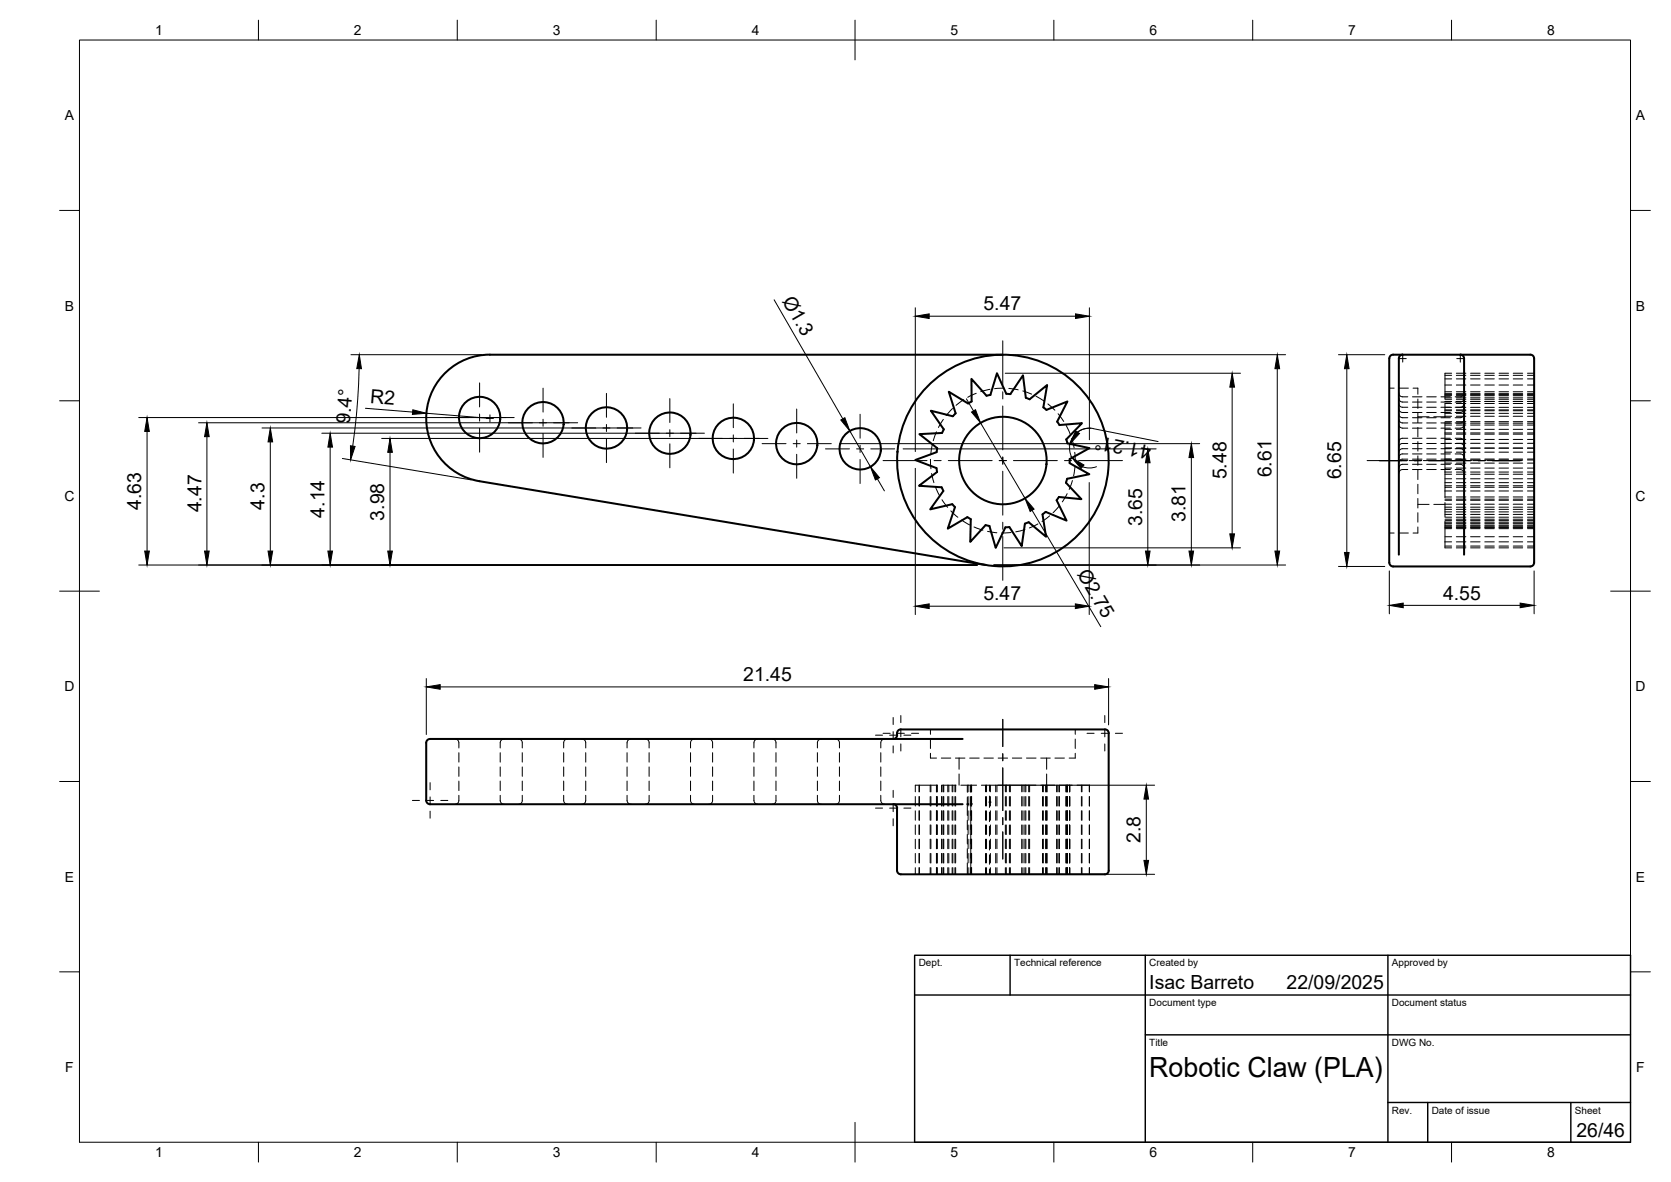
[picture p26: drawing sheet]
<svg xmlns="http://www.w3.org/2000/svg" width="420mm" height="297mm" viewBox="0 0 420 297" stroke-linecap="round" stroke-linejoin="round" font-family="sans-serif">
<defs><g id="words">
<text font-size="7" x="289" y="270.6">Robotic Claw (PLA)</text>
<g font-size="4.9">
<text x="196.6" y="75.6" transform="rotate(60 196.6 75.6)">Ø1.3</text>
<text x="247.3" y="78">5.47</text>
<text x="93" y="101.3" transform="rotate(5 93 101.3)">R2</text>
<text x="88" y="106.6" transform="rotate(-85 88 106.6)">9.4°</text>
<text x="289.6" y="112.1" transform="rotate(-169 289.6 112.1)">41.21°</text>
<text x="319.7" y="120" transform="rotate(-90 319.7 120)">6.61</text>
<text x="308.4" y="120.5" transform="rotate(-90 308.4 120.5)">5.48</text>
<text x="337.2" y="120.5" transform="rotate(-90 337.2 120.5)">6.65</text>
<text x="35.5" y="128.1" transform="rotate(-90 35.5 128.1)">4.63</text>
<text x="50.6" y="128.8" transform="rotate(-90 50.6 128.8)">4.47</text>
<text x="66.5" y="128.1" transform="rotate(-90 66.5 128.1)">4.3</text>
<text x="81.6" y="130.1" transform="rotate(-90 81.6 130.1)">4.14</text>
<text x="96.6" y="130.8" transform="rotate(-90 96.6 130.8)">3.98</text>
<text x="298.1" y="131.2" transform="rotate(-90 298.1 131.2)">3.81</text>
<text x="287.1" y="132.2" transform="rotate(-90 287.1 132.2)">3.65</text>
<text x="270.7" y="144.2" transform="rotate(59 270.7 144.2)">Ø2.75</text>
<text x="247.3" y="150.9">5.47</text>
<text x="362.8" y="150.7">4.55</text>
<text x="186.9" y="171.2">21.45</text>
<text x="286.8" y="211.9" transform="rotate(-90 286.8 211.9)">2.8</text>
<text x="289" y="248.5">Isac Barreto</text>
<text x="323.5" y="248.5">22/09/2025</text>
<text x="396.4" y="285.7">26/46</text>
</g>
<g font-size="3.5">
<text x="39" y="8.8">1</text>
<text x="89" y="8.8">2</text>
<text x="139" y="8.8">3</text>
<text x="189" y="8.8">4</text>
<text x="239" y="8.8">5</text>
<text x="289" y="8.8">6</text>
<text x="339" y="8.8">7</text>
<text x="389" y="8.8">8</text>
<text x="16.3" y="30.2">A</text>
<text x="411.3" y="30.2">A</text>
<text x="16.3" y="78">B</text>
<text x="411.3" y="78">B</text>
<text x="16.2" y="125.9">C</text>
<text x="411.2" y="125.9">C</text>
<text x="16.2" y="173.7">D</text>
<text x="411.2" y="173.7">D</text>
<text x="16.3" y="221.6">E</text>
<text x="411.3" y="221.6">E</text>
<text x="16.4" y="269.4">F</text>
<text x="411.4" y="269.4">F</text>
<text x="39" y="290.8">1</text>
<text x="89" y="290.8">2</text>
<text x="139" y="290.8">3</text>
<text x="189" y="290.8">4</text>
<text x="239" y="290.8">5</text>
<text x="289" y="290.8">6</text>
<text x="339" y="290.8">7</text>
<text x="389" y="290.8">8</text>
</g>
<g font-size="2.5">
<text x="231" y="242.9">Dept.</text>
<text x="255" y="242.9">Technical reference</text>
<text x="289" y="242.9">Created by</text>
<text x="350" y="242.9">Approved by</text>
<text x="289" y="252.8">Document type</text>
<text x="350" y="252.8">Document status</text>
<text x="289" y="262.9">Title</text>
<text x="350" y="262.9">DWG No.</text>
<text x="350" y="279.9">Rev.</text>
<text x="360" y="279.9">Date of issue</text>
<text x="396" y="279.9">Sheet</text>
</g>
</g></defs>
<!-- layer: Visible -->
<g fill="none" stroke="#000" stroke-width=".51">
<path d="M123.2 89.1h129M123.2 89.1a16 16 0 0 0-16 14.7 16 16 0 0 0 13.4 17.1l127.2 21.1M254 99l3.2-4.7 .7 5.7 1 .3 4.4-3.5-1 5.6M254.1 99h-1.1l-2.3-5.2-1.7 5.4-.9 .3-3.8-4.3v5.7M350.3 89.1h34.5a1.35 1.35 0 0 1 .9 1.6v49.7a1.84 1.84 0 0 1-.5 1.9l-34.9 .1M350.3 89.1a1.56 1.56 0 0 0-1 2v49.3a1.56 1.56 0 0 0 1 2M352.7 89.1a1.36 1.36 0 0 0-1 1.7v48.6M367.2 89.1a1.36 1.36 0 0 1 .9 1.7v48.6M235.5 113.6l-5.4 2 5.4 2 .1 1-4.5 3.5 5.6 .4M239.6 104.6l-5.5-1.4 3.2 4.7-.4 .9-5.7 .3 4.5 3.5-.2 1M243.4 101.4l-4.8-2.9 1.7 5.4-.7 .7M244.3 100.9l-.9 .5"/>
<path d="M262.3 102.4l.8 .6 5.3-2.1-2.6 5.1 .6 .8 5.7-.5-4 4.1 .3 1 5.5 1.2-4.9 2.8v1M268.9 116.4l5 2.8-5.6 1.1-.3 1M236.8 122.5l.4 .9M237.2 123.4l-3.3 4.6 5.5-1.3M239.4 126.7l.7 .7M240.1 127.5l-1.8 5.3 4.9-2.8M243.2 130l.9 .5-.1 5.7 3.8-4.2M257.7 131.6l-.8 5.6-3.1-4.7h-1l-2.4 5.2-1.6-5.5-1-.2M268 121.3l3.9 4.1-5.6-.5-.6 .8 2.5 5.1-5.3-2.2-.8 .7 .9 5.6-4.3-3.7-1 .4M224.6 185.7a1.06 1.06 0 0 0 1-1.4 1.33 1.33 0 0 1 1.6-1h49.6a1.93 1.93 0 0 1 1.9 .6l.1 34.9a1.35 1.35 0 0 1-1.6 .9h-49.7a1.84 1.84 0 0 1-1.9-.6v-16M242 185.7h-132.8a1.88 1.88 0 0 0-2 .6v14.9a1.34 1.34 0 0 0 1.6 .9h133.2M224.6 202.1a.96 .96 0 0 1 1 1"/>
<circle cx="120.6" cy="104.9" r="5.2"/>
<circle cx="136.5" cy="106.2" r="5.2"/>
<circle cx="152.5" cy="107.5" r="5.2"/>
<circle cx="168.4" cy="108.9" r="5.2"/>
<circle cx="184.4" cy="110.2" r="5.2"/>
<circle cx="200.3" cy="111.5" r="5.2"/>
<circle cx="216.3" cy="112.8" r="5.2"/>
<circle cx="252.2" cy="115.7" r="11"/>
<circle cx="252.2" cy="115.7" r="26.6"/>
</g>
<!-- layer: Hidden -->
<g fill="none" stroke="#000" stroke-width=".25">
<path d="M245.5 98.8l-2.2 1.1M248.9 97.8l-2.3 .6M252.5 97.6l-2.4 .1M253.7 97.6l2.3 .4M257.2 98.2l2.2 .8M260.5 99.6l2 1.2M349.3 97.5h1.2M351.7 98.8a.94 .94 0 0 0 1 .9h1.3M351.7 97.5h2.4M355.2 99.7h2.3M355.3 97.5h1.2v1.6M358.7 99.7h2.4"/>
<path d="M362.3 99.7h2.4M363.3 99.2h1.7M363.3 99.4h1.7M363.3 100h1.7M363.3 99h1.7M363.3 98.5h1.7M363.3 95.2h1.7M363.3 96.8h1.7M363.3 94.3h1.7M365 93.8h-1.7v6.4M366.2 99.2h2.4M366.2 99.4h2.4"/>
<path d="M366.2 100h2.4M366.2 99h2.4M366.2 98.5h2.4M366.2 95.2h2.4M366.2 96.8h2.4M366.2 94.3h2.4M366.2 93.8h2.4M368.1 98.8a.97 .97 0 0 1-.9 .9h-1.3M369.8 99.2h2.4M369.8 99.4h2.4M369.8 100h2.4M369.8 99h2.4"/>
<path d="M369.8 98.5h2.4M369.8 95.2h2.4M369.8 96.8h2.4M369.8 94.3h2.4M369.8 93.8h2.4M373.3 99.2h2.4M373.3 99.4h2.4M373.3 100h2.4M373.3 99h2.4M373.3 98.5h2.4M373.3 95.2h2.4M373.3 96.8h2.4"/>
<path d="M373.3 94.3h2.4M373.3 93.8h2.4M376.9 99.2h2.4M376.9 99.4h2.4M376.9 100h2.4M376.9 99h2.4M376.9 98.5h2.4M376.9 95.2h2.4M376.9 96.8h2.4M376.9 94.3h2.4M376.9 93.8h2.4M380.5 99.2h2.4"/>
<path d="M380.5 99.4h2.4M380.5 100h2.4M380.5 99h2.4M380.5 98.5h2.4M380.5 95.2h2.4M380.5 96.8h2.4M380.5 94.3h2.4M380.5 93.8h2.4M384.1 99.2h1.6M384.1 99.4h1.6M384.1 100h1.6M384.1 99h1.6"/>
<path d="M384.1 98.5h1.6M384.1 95.2h1.6M384.1 96.8h1.6M384.1 94.3h1.6M384.1 93.8h1.6M234 115.4l.1 2.4M234.3 119l.5 2.3M234.4 111.9l-.4 2.4M235.5 108.5l-.8 2.3M237.2 105.4l-1.2 2M239.5 102.7l-1.6 1.7M242.3 100.4l-1.9 1.5"/>
<path d="M263.5 101.5l1.7 1.6M266 104l1.5 1.9M268.1 106.9l1 2.2M269.5 110.2l.6 2.3M270.2 113.7l.1 2.4M270.3 117.2l-.4 2.4M351.7 105.3a.94 .94 0 0 0 1 1h1.3M351.7 106.6a.94 .94 0 0 0 1 1h1.3M351.7 104a.94 .94 0 0 0 1 1h1.3M351.7 102.7a.94 .94 0 0 0 1 1h1.3M351.7 101.4a.94 .94 0 0 0 1 .9h1.3M351.7 100.1a.94 .94 0 0 0 1 .9h1.3"/>
<path d="M354 110.1h-1.3a.93 .93 0 0 0-1 1M354 116.7h-1.3a.97 .97 0 0 0-1 1M354 118h-1.3a.97 .97 0 0 0-1 1M354 115.4h-1.3a.93 .93 0 0 0-1 .9M354 114.1h-1.3a.93 .93 0 0 0-1 .9M354 112.8h-1.3a.93 .93 0 0 0-1 .9M354 111.4h-1.3a.93 .93 0 0 0-1 1M355.2 110.1h2.3M355.2 116.7h2.3M355.2 106.3h2.3M355.2 118h2.3M355.2 107.6h2.3"/>
<path d="M355.2 115.4h2.3M355.2 105h2.3M355.2 114.1h2.3M355.2 103.7h2.3M355.2 112.8h2.3M355.2 102.3h2.3M355.2 111.4h2.3M355.2 101h2.3M356.5 118.1v2.4M356.5 114.6v2.3M356.5 111v2.4M356.5 107.4v2.4"/>
<path d="M356.5 103.8v2.4M356.5 100.3v2.3M356.5 104.7h2.8M358.7 110.1h2.4M358.7 116.7h2.4M358.7 106.3h2.4M358.7 118h2.4M358.7 107.6h2.4M358.7 115.4h2.4M358.7 105h2.4M358.7 114.1h2.4M358.7 103.7h2.4"/>
<path d="M358.7 112.8h2.4M358.7 102.3h2.4M358.7 111.4h2.4M358.7 101h2.4M360.5 104.7h2.8M362.3 110.1h2.4M362.3 116.7h2.4M362.3 106.3h2.4M362.3 118h2.4M362.3 107.6h2.4M362.3 115.4h2.4M362.3 105h2.4"/>
<path d="M362.3 114.1h2.4M362.3 103.7h2.4M362.3 112.8h2.4M362.3 102.3h2.4M362.3 111.4h2.4M362.3 101h2.4M363.3 108.8v3.8h1.7h-1.7v1M363.3 101.4v3.6M363.3 113.6v4M363.3 118.6v3.9M363.3 100.3h1.7M363.3 103h1.7"/>
<path d="M363.3 102.4h1.7M363.3 106h1.7M363.3 106.8h1.7M363.3 116.4h1.7M363.3 115.4h1.7M363.3 111.4h1.7M363.3 110.4h1.7M363.3 113.6h1.7M363.3 104.6h1.7M363.3 103.9h1.7M363.3 100.9h1.7M363.3 101.4h1.7"/>
<path d="M363.3 108.8h1.7M363.3 118.6h1.7M363.3 106.2v1.7M363.3 115.6h1.7M363.3 103.2h1.7M363.3 109.1h1.7M363.3 106.3h1.7M363.3 119.2h1.7M365 107.9h-1.7v.9M365 117.6h-1.7v1M365.9 110.1h1.3a.94 .94 0 0 1 .9 1M365.9 116.7h1.3a.98 .98 0 0 1 .9 1"/>
<path d="M365.9 118h1.3a.98 .98 0 0 1 .9 1M365.9 115.4h1.3a.94 .94 0 0 1 .9 .9M365.9 114.1h1.3a.94 .94 0 0 1 .9 .9M365.9 112.8h1.3a.94 .94 0 0 1 .9 .9M365.9 111.4h1.3a.94 .94 0 0 1 .9 1M366.2 100.3h2.4M366.2 103h2.4M366.2 102.4h2.4M366.2 106h2.4M366.2 106.8h2.4M366.2 116.4h2.4M366.2 115.4h2.4"/>
<path d="M366.2 111.4h2.4M366.2 110.4h2.4M366.2 112.6h2.4M366.2 113.6h2.4M366.2 104.6h2.4M366.2 103.9h2.4M366.2 100.9h2.4M366.2 101.4h2.4M366.2 108.8h2.4M366.2 107.9h2.4M366.2 118.6h2.4M366.2 117.6h2.4"/>
<path d="M366.2 115.6h2.4M366.2 103.2h2.4M366.2 109.1h2.4M366.2 106.3h2.4M366.2 119.2h2.4M368.1 105.3a.97 .97 0 0 1-.9 1h-1.3M368.1 106.6a.97 .97 0 0 1-.9 1h-1.3M368.1 104a.97 .97 0 0 1-.9 1h-1.3M368.1 102.7a.97 .97 0 0 1-.9 1h-1.3M368.1 101.4a.97 .97 0 0 1-.9 .9h-1.3M368.1 100.1a.97 .97 0 0 1-.9 .9h-1.3M369.8 100.3h2.4"/>
<path d="M369.8 103h2.4M369.8 102.4h2.4M369.8 106h2.4M369.8 106.8h2.4M369.8 116.4h2.4M369.8 115.4h2.4M369.8 111.4h2.4M369.8 110.4h2.4M369.8 112.6h2.4M369.8 113.6h2.4M369.8 104.6h2.4M369.8 103.9h2.4"/>
<path d="M369.8 100.9h2.4M369.8 101.4h2.4M369.8 108.8h2.4M369.8 107.9h2.4M369.8 118.6h2.4M369.8 117.6h2.4M369.8 115.6h2.4M369.8 103.2h2.4M369.8 109.1h2.4M369.8 106.3h2.4M369.8 119.2h2.4M373.3 100.3h2.4"/>
<path d="M373.3 103h2.4M373.3 102.4h2.4M373.3 106h2.4M373.3 106.8h2.4M373.3 116.4h2.4M373.3 115.4h2.4M373.3 111.4h2.4M373.3 110.4h2.4M373.3 112.6h2.4M373.3 113.6h2.4M373.3 104.6h2.4M373.3 103.9h2.4"/>
<path d="M373.3 100.9h2.4M373.3 101.4h2.4M373.3 108.8h2.4M373.3 107.9h2.4M373.3 118.6h2.4M373.3 117.6h2.4M373.3 115.6h2.4M373.3 103.2h2.4M373.3 109.1h2.4M373.3 106.3h2.4M373.3 119.2h2.4M376.9 100.3h2.4"/>
<path d="M376.9 103h2.4M376.9 102.4h2.4M376.9 106h2.4M376.9 106.8h2.4M376.9 116.4h2.4M376.9 115.4h2.4M376.9 111.4h2.4M376.9 110.4h2.4M376.9 112.6h2.4M376.9 113.6h2.4M376.9 104.6h2.4M376.9 103.9h2.4"/>
<path d="M376.9 100.9h2.4M376.9 101.4h2.4M376.9 108.8h2.4M376.9 107.9h2.4M376.9 118.6h2.4M376.9 117.6h2.4M376.9 115.6h2.4M376.9 103.2h2.4M376.9 109.1h2.4M376.9 106.3h2.4M376.9 119.2h2.4M380.5 100.3h2.4"/>
<path d="M380.5 103h2.4M380.5 102.4h2.4M380.5 106h2.4M380.5 106.8h2.4M380.5 116.4h2.4M380.5 115.4h2.4M380.5 111.4h2.4M380.5 110.4h2.4M380.5 112.6h2.4M380.5 113.6h2.4M380.5 104.6h2.4M380.5 103.9h2.4"/>
<path d="M380.5 100.9h2.4M380.5 101.4h2.4M380.5 108.8h2.4M380.5 107.9h2.4M380.5 118.6h2.4M380.5 117.6h2.4M380.5 115.6h2.4M380.5 103.2h2.4M380.5 109.1h2.4M380.5 106.3h2.4M380.5 119.2h2.4M384.1 100.3h1.6"/>
<path d="M384.1 103h1.6M384.1 102.4h1.6M384.1 106h1.6M384.1 106.8h1.6M384.1 116.4h1.6M384.1 115.4h1.6M384.1 111.4h1.6M384.1 110.4h1.6M384.1 112.6h1.6M384.1 113.6h1.6M384.1 104.6h1.6M384.1 103.9h1.6"/>
<path d="M384.1 100.9h1.6M384.1 101.4h1.6M384.1 108.8h1.6M384.1 107.9h1.6M384.1 118.6h1.6M384.1 117.6h1.6M384.1 115.6h1.6M384.1 103.2h1.6M384.1 109.1h1.6M384.1 106.3h1.6M384.1 119.2h1.6M235.2 122.4l1 2.2"/>
<path d="M236.9 125.6l1.4 1.9M239.1 128.4l1.7 1.6M241.8 130.7l2 1.2M244.9 132.4l2.2 .8M248.3 133.5l2.4 .4M254.2 133.8l-2.4 .1M257.7 133.1l-2.3 .6M261 131.7l-2.2 1M263.9 129.6l-1.9 1.4M266.4 127.1l-1.6 1.7M268.3 124.1l-1.2 2M269.6 120.8l-.8 2.2"/>
<path d="M349.3 133.9h1.2M351.7 133.9h2.4M356.5 132.4v1.5h-1.2M356.5 128.8v2.4M356.5 125.3v2.4M356.5 121.7v2.4M356.5 126.8h2.8M363.3 126.3v3.5M363.3 131v5.2M363.3 130.5h1.7M363.3 130h1.7M363.3 125.7h1.7"/>
<path d="M363.3 124.9h1.7M363.3 131.2h1.7M363.3 131.6h1.7M363.3 132.5h1.7M363.3 128.6h1.7M363.3 129.3h1.7M363.3 120.3h1.7M363.3 121.3h1.7M363.3 123.4h1.7M363.3 127.5h1.7M363.3 136.2v1.5h1.7M363.3 123.4v1.7"/>
<path d="M363.3 132.2h1.7M363.3 132h1.7M363.3 132.8h1.7M363.3 128h1.7M363.3 122.1h1.7M363.3 125.4h1.7M363.3 137.2h1.7M363.3 134.9h1.7M363.3 130.8h1.7M363.3 136.2h1.7M365 122.5h-1.7v.9M365 126.7l-4.5 .1"/>
<path d="M366.2 130.5h2.4M366.2 130h2.4M366.2 125.7h2.4M366.2 124.9h2.4M366.2 131.2h2.4M366.2 131.6h2.4M366.2 132.5h2.4M366.2 128.6h2.4M366.2 129.3h2.4M366.2 120.3h2.4M366.2 121.3h2.4M366.2 122.5h2.4"/>
<path d="M366.2 123.4h2.4M366.2 126.7h2.4M366.2 127.5h2.4M366.2 137.7h2.4M366.2 132.2h2.4M366.2 132h2.4M366.2 132.8h2.4M366.2 128h2.4M366.2 122.1h2.4M366.2 125.4h2.4M366.2 137.2h2.4M366.2 134.9h2.4"/>
<path d="M366.2 130.8h2.4M366.2 136.2h2.4M369.8 130.5h2.4M369.8 130h2.4M369.8 125.7h2.4M369.8 124.9h2.4M369.8 131.2h2.4M369.8 131.6h2.4M369.8 132.5h2.4M369.8 128.6h2.4M369.8 129.3h2.4M369.8 120.3h2.4"/>
<path d="M369.8 121.3h2.4M369.8 122.5h2.4M369.8 123.4h2.4M369.8 126.7h2.4M369.8 127.5h2.4M369.8 137.7h2.4M369.8 132.2h2.4M369.8 132h2.4M369.8 132.8h2.4M369.8 128h2.4M369.8 122.1h2.4M369.8 125.4h2.4"/>
<path d="M369.8 137.2h2.4M369.8 134.9h2.4M369.8 130.8h2.4M369.8 136.2h2.4M373.3 130.5h2.4M373.3 130h2.4M373.3 125.7h2.4M373.3 124.9h2.4M373.3 131.2h2.4M373.3 131.6h2.4M373.3 132.5h2.4M373.3 128.6h2.4"/>
<path d="M373.3 129.3h2.4M373.3 120.3h2.4M373.3 121.3h2.4M373.3 122.5h2.4M373.3 123.4h2.4M373.3 126.7h2.4M373.3 127.5h2.4M373.3 137.7h2.4M373.3 132.2h2.4M373.3 132h2.4M373.3 132.8h2.4M373.3 128h2.4"/>
<path d="M373.3 122.1h2.4M373.3 125.4h2.4M373.3 137.2h2.4M373.3 134.9h2.4M373.3 130.8h2.4M373.3 136.2h2.4M376.9 130.5h2.4M376.9 130h2.4M376.9 125.7h2.4M376.9 124.9h2.4M376.9 131.2h2.4M376.9 131.6h2.4"/>
<path d="M376.9 132.5h2.4M376.9 128.6h2.4M376.9 129.3h2.4M376.9 120.3h2.4M376.9 121.3h2.4M376.9 122.5h2.4M376.9 123.4h2.4M376.9 126.7h2.4M376.9 127.5h2.4M376.9 137.7h2.4M376.9 132.2h2.4M376.9 132h2.4"/>
<path d="M376.9 132.8h2.4M376.9 128h2.4M376.9 122.1h2.4M376.9 125.4h2.4M376.9 137.2h2.4M376.9 134.9h2.4M376.9 130.8h2.4M376.9 136.2h2.4M380.5 130.5h2.4M380.5 130h2.4M380.5 125.7h2.4M380.5 124.9h2.4"/>
<path d="M380.5 131.2h2.4M380.5 131.6h2.4M380.5 132.5h2.4M380.5 128.6h2.4M380.5 129.3h2.4M380.5 120.3h2.4M380.5 121.3h2.4M380.5 122.5h2.4M380.5 123.4h2.4M380.5 126.7h2.4M380.5 127.5h2.4M380.5 137.7h2.4"/>
<path d="M380.5 132.2h2.4M380.5 132h2.4M380.5 132.8h2.4M380.5 128h2.4M380.5 122.1h2.4M380.5 125.4h2.4M380.5 137.2h2.4M380.5 134.9h2.4M380.5 130.8h2.4M380.5 136.2h2.4M384.1 130.5h1.6M384.1 130h1.6"/>
<path d="M384.1 125.7h1.6M384.1 124.9h1.6M384.1 131.2h1.6M384.1 131.6h1.6M384.1 132.5h1.6M384.1 128.6h1.6M384.1 129.3h1.6M384.1 120.3h1.6M384.1 121.3h1.6M384.1 122.5h1.6M384.1 123.4h1.6M384.1 126.7h1.6"/>
<path d="M384.1 127.5h1.6M384.1 137.7h1.6M384.1 132.2h1.6M384.1 132h1.6M384.1 132.8h1.6M384.1 128h1.6M384.1 122.1h1.6M384.1 125.4h1.6M384.1 137.2h1.6M384.1 134.9h1.6M384.1 130.8h1.6M384.1 136.2h1.6"/>
<path d="M114.4 185.7a.98 .98 0 0 1 1 1v1.3M115.4 199.9v1.3a.97 .97 0 0 1-1 .9M115.4 189.2v2.3M115.4 192.7v2.4M115.4 196.3v2.4M125.8 199.9v1.3a.98 .98 0 0 0 .9 .9M125.8 189.2v2.3M125.8 192.7v2.4M125.8 196.3v2.4M126.7 185.7a1 1 0 0 0-.9 1v1.3M130.4 185.7a.98 .98 0 0 1 .9 1v1.3M131.3 199.9v1.3a.93 .93 0 0 1-.9 .9"/>
<path d="M131.3 189.2v2.3M131.3 192.7v2.4M131.3 196.3v2.4M141.7 199.9v1.3a.94 .94 0 0 0 1 .9M141.7 189.2v2.3M141.7 192.7v2.4M141.7 196.3v2.4M142.7 185.7a.97 .97 0 0 0-1 1v1.3M146.3 185.7a.97 .97 0 0 1 1 1v1.3M147.3 199.9v1.3a.97 .97 0 0 1-1 .9M147.3 189.2v2.3M147.3 192.7v2.4"/>
<path d="M147.3 196.3v2.4M157.7 199.9v1.3a.98 .98 0 0 0 .9 .9M157.7 189.2v2.3M157.7 192.7v2.4M157.7 196.3v2.4M158.6 185.7a1 1 0 0 0-.9 1v1.3M162.3 185.7a.97 .97 0 0 1 .9 1v1.3M163.2 199.9v1.3a.93 .93 0 0 1-.9 .9M163.2 189.2v2.3M163.2 192.7v2.4M163.2 196.3v2.4M173.6 199.9v1.3a.94 .94 0 0 0 1 .9"/>
<path d="M173.6 189.2v2.3M173.6 192.7v2.4M173.6 196.3v2.4M174.6 185.7a.97 .97 0 0 0-1 1v1.3M178.2 185.7a.98 .98 0 0 1 1 1v1.3M179.2 199.9v1.3a.97 .97 0 0 1-1 .9M179.2 189.2v2.3M179.2 192.7v2.4M179.2 196.3v2.4M189.6 199.9v1.3a.98 .98 0 0 0 .9 .9M189.6 189.2v2.3M189.6 192.7v2.4"/>
<path d="M189.6 196.3v2.4M190.5 185.7a1 1 0 0 0-.9 1v1.3M194.2 185.7a.98 .98 0 0 1 .9 1v1.3M195.1 199.9v1.3a.93 .93 0 0 1-.9 .9M195.1 189.2v2.3M195.1 192.7v2.4M195.1 196.3v2.4M205.5 199.9v1.3a.93 .93 0 0 0 1 .9M205.5 189.2v2.3M205.5 192.7v2.4M205.5 196.3v2.4M206.5 185.7a.97 .97 0 0 0-1 1v1.3"/>
<path d="M210.1 185.7a.98 .98 0 0 1 1 1v1.3M211.1 199.9v1.3a.97 .97 0 0 1-1 .9M211.1 189.2v2.3M211.1 192.7v2.4M211.1 196.3v2.4M221.5 199.9v1.3a.98 .98 0 0 0 .9 .9M221.5 189.2v2.3M221.5 192.7v2.4M221.5 196.3v2.4M222.4 185.7a1 1 0 0 0-.9 1v1.3M231.1 197.3v1.7M231.2 197.3v1.7"/>
<path d="M233.9 197.3v1.7M234 189.3v1.2h1.5M234 183.3v1.2M234 185.7v2.4M234.1 197.3v1.7M235.5 197.3v1.7M235.6 197.3v1.7M235.7 197.3h-5.6v1.7M236.7 190.5h2.4M236.7 197.3v1.7M236.9 197.3v1.7M236.9 197.3h3.5"/>
<path d="M237.2 197.3v1.7M237.3 197.3v1.7M238.3 197.3v1.7M238.6 197.3v1.7M239.4 197.3v1.7M239.6 197.3v1.7M240.1 197.3v1.7M240.2 190.5h2.4M240.3 197.3v1.7M241.2 190.5v2.8M241.2 194.5v2.8M241.6 197.3h4"/>
<path d="M243.2 197.3v1.8M243.4 197.3v1.7M243.8 190.5h2.4M244 197.3v1.7M244.1 197.3v1.8M244.3 197.3v1.7M246.8 197.3h1.3M247.4 190.5h2.4M247.8 197.3v1.7M248.1 197.3h.9v1.7M248.1 197.3v1.7M248.8 197.3v1.5"/>
<path d="M249 197.3h4M250.4 197.3v1.7M250.7 197.3v1.7M251 190.5h2.3M252.8 197.3v1.7M253 197.3h1v1.7M253 197.3v1.7M253.8 197.3v1.7M254 197.3h3.9M254.6 190.5h2.3M256.9 197.3v1.7M257.2 197.3v1.7"/>
<path d="M257.7 197.3v1.7M257.9 197.3h1v1.7M257.9 197.3v1.7M258.1 190.5h2.4M258.7 197.3v1.7M258.9 197.3h1.6M261.7 190.5h2.4M261.7 197.3h3.6M262.1 197.3v1.7M262.3 197.3v1.7M262.9 197.3v1.7M263 197.3v1.7"/>
<path d="M263.1 197.3v1.7M263.2 190.5v2.8M263.2 194.5v2.8M263.3 197.3v1.7M265.3 190.5h2.3M265.7 197.3v1.7M265.8 197.3v1.7M266.3 197.3v1.7M266.4 197.3v1.7M266.4 197.3h3.2M268 197.3v1.7M268.1 197.3v1.7"/>
<path d="M268.2 197.3v1.7M268.3 197.3v1.7M268.4 197.3v1.7M268.9 197.3v1.7M269 197.3v1.7M270.4 189.3v1.2h-1.6M270.4 183.3v1.2M270.4 185.7v2.4M270.8 197.3h3.1v1.7M271.9 197.3v1.7M272.1 197.3v1.7M273.9 197.3v1.7"/>
<path d="M230.1 200.2v2.4M230.1 203.8v2.3M230.1 207.3v2.4M230.1 210.9v2.4M230.1 214.5v2.4M230.1 218v1.7M231.1 200.2v2.4M231.1 203.8v2.3M231.1 207.3v2.4M231.1 210.9v2.4M231.1 214.5v2.4M231.1 218v1.7"/>
<path d="M231.2 200.2v2.4M231.2 203.8v2.3M231.2 207.3v2.4M231.2 210.9v2.4M231.2 214.5v2.4M231.2 218v1.7M233.9 200.2v2.4M233.9 203.8v2.3M233.9 207.3v2.4M233.9 210.9v2.4M233.9 214.5v2.4M233.9 218v1.7"/>
<path d="M234.1 200.2v2.4M234.1 203.8v2.3M234.1 207.3v2.4M234.1 210.9v2.4M234.1 214.5v2.4M234.1 218v1.7M235.5 200.2v2.4M235.5 203.8v2.3M235.5 207.3v2.4M235.5 210.9v2.4M235.5 214.5v2.4M235.5 218v1.7"/>
<path d="M235.6 200.2v2.4M235.6 203.8v2.3M235.6 207.3v2.4M235.6 210.9v2.4M235.6 214.5v2.4M235.6 218v1.7M236.7 200.2v2.4M236.7 203.8v2.3M236.7 207.3v2.4M236.7 210.9v2.4M236.7 214.5v2.4M236.7 218v1.7"/>
<path d="M236.9 200.2v2.4M236.9 203.8v2.3M236.9 207.3v2.4M236.9 210.9v2.4M236.9 214.5v2.4M236.9 218v1.7M237.2 200.2v2.4M237.2 203.8v2.3M237.2 207.3v2.4M237.2 210.9v2.4M237.2 214.5v2.4M237.2 218v1.7"/>
<path d="M237.3 200.2v2.4M237.3 203.8v2.3M237.3 207.3v2.4M237.3 210.9v2.4M237.3 214.5v2.4M237.3 218v1.7M238.3 200.2v2.4M238.3 203.8v2.3M238.3 207.3v2.4M238.3 210.9v2.4M238.3 214.5v2.4M238.3 218v1.7"/>
<path d="M238.6 200.2v2.4M238.6 203.8v2.3M238.6 207.3v2.4M238.6 210.9v2.4M238.6 214.5v2.4M238.6 218v1.7M239.4 200.2v2.4M239.4 203.8v2.3M239.4 207.3v2.4M239.4 210.9v2.4M239.4 214.5v2.4M239.4 218v1.7"/>
<path d="M239.6 200.2v2.4M239.6 203.8v2.3M239.6 207.3v2.4M239.6 210.9v2.4M239.6 214.5v2.4M239.6 218v1.7M240.1 200.2v2.4M240.1 203.8v2.3M240.1 207.3v2.4M240.1 210.9v2.4M240.1 214.5v2.4M240.1 218v1.7"/>
<path d="M240.3 200.2v2.4M240.3 203.8v2.3M240.3 207.3v2.4M240.3 210.9v2.4M240.3 214.5v2.4M240.3 218v1.7M243.2 200.3v4.6M243.2 206.1v2.4M243.2 209.7v2.4M243.2 213.3v2.4M243.2 216.9v2.8M243.4 200.2v2.4"/>
<path d="M243.4 203.8v2.3M243.4 207.3v2.4M243.4 210.9v2.4M243.4 214.5v2.4M243.4 218v1.7M244 200.2v2.4M244 203.8v2.3M244 207.3v2.4M244 210.9v2.4M244 214.5v2.4M244 218v1.7M244.1 200.3v4.6"/>
<path d="M244.1 206.1v2.4M244.1 209.7v2.4M244.1 213.3v2.4M244.1 216.8v2.9M244.3 200.2v2.4M244.3 203.8v2.3M244.3 207.3v2.4M244.3 210.9v2.4M244.3 214.5v2.4M244.3 218v1.7M247.8 200.2v2.4M247.8 203.8v2.3"/>
<path d="M247.8 207.3v2.4M247.8 210.9v2.4M247.8 214.5v2.4M247.8 218v1.7M248.1 200.2v2.4M248.1 203.8v2.3M248.1 207.3v2.4M248.1 210.9v2.4M248.1 214.5v2.4M248.1 218v1.7M248.8 200.1v2.8M248.8 204.1v2.4"/>
<path d="M248.8 207.7v2.4M248.8 211.3v2.3M248.8 214.8v2.4M248.8 218.4v1.3M249 200.2v2.4M249 203.8v2.3M249 207.3v2.4M249 210.9v2.4M249 214.5v2.4M249 218v1.7M250.4 200.2v2.4M250.4 203.8v2.3"/>
<path d="M250.4 207.3v2.4M250.4 210.9v2.4M250.4 214.5v2.4M250.4 218v1.7M250.7 200.2v2.4M250.7 203.8v2.3M250.7 207.3v2.4M250.7 210.9v2.4M250.7 214.5v2.4M250.7 218v1.7M252.8 200.2v2.4M252.8 203.8v2.3"/>
<path d="M252.8 207.3v2.4M252.8 210.9v2.4M252.8 214.5v2.4M252.8 218v1.7M253 200.2v2.4M253 203.8v2.3M253 207.3v2.4M253 210.9v2.4M253 214.5v2.4M253 218v1.7M253.8 200.2v2.4M253.8 203.8v2.3"/>
<path d="M253.8 207.3v2.4M253.8 210.9v2.4M253.8 214.5v2.4M253.8 218v1.7M254 200.2v2.4M254 203.8v2.3M254 207.3v2.4M254 210.9v2.4M254 214.5v2.4M254 218v1.7M256.9 200.2v2.4M256.9 203.8v2.3"/>
<path d="M256.9 207.3v2.4M256.9 210.9v2.4M256.9 214.5v2.4M256.9 218v1.7M257.2 200.2v2.4M257.2 203.8v2.3M257.2 207.3v2.4M257.2 210.9v2.4M257.2 214.5v2.4M257.2 218v1.7M257.7 200.2v2.4M257.7 203.8v2.3"/>
<path d="M257.7 207.3v2.4M257.7 210.9v2.4M257.7 214.5v2.4M257.7 218v1.7M257.9 200.2v2.4M257.9 203.8v2.3M257.9 207.3v2.4M257.9 210.9v2.4M257.9 214.5v2.4M257.9 218v1.7M258.7 200.2v2.4M258.7 203.8v2.3"/>
<path d="M258.7 207.3v2.4M258.7 210.9v2.4M258.7 214.5v2.4M258.7 218v1.7M258.9 200.2v2.4M258.9 203.8v2.3M258.9 207.3v2.4M258.9 210.9v2.4M258.9 214.5v2.4M258.9 218v1.7M262.1 200.2v2.4M262.1 203.8v2.3"/>
<path d="M262.1 207.3v2.4M262.1 210.9v2.4M262.1 214.5v2.4M262.1 218v1.7M262.3 200.2v2.4M262.3 203.8v2.3M262.3 207.3v2.4M262.3 210.9v2.4M262.3 214.5v2.4M262.3 218v1.7M262.9 200.2v2.4M262.9 203.8v2.3"/>
<path d="M262.9 207.3v2.4M262.9 210.9v2.4M262.9 214.5v2.4M262.9 218v1.7M263 200.2v2.4M263 203.8v2.3M263 207.3v2.4M263 210.9v2.4M263 214.5v2.4M263 218v1.7M263.1 200.2v2.4M263.1 203.8v2.3"/>
<path d="M263.1 207.3v2.4M263.1 210.9v2.4M263.1 214.5v2.4M263.1 218v1.7M263.3 200.2v2.4M263.3 203.8v2.3M263.3 207.3v2.4M263.3 210.9v2.4M263.3 214.5v2.4M263.3 218v1.7M265.7 200.2v2.4M265.7 203.8v2.3"/>
<path d="M265.7 207.3v2.4M265.7 210.9v2.4M265.7 214.5v2.4M265.7 218v1.7M265.8 200.2v2.4M265.8 203.8v2.3M265.8 207.3v2.4M265.8 210.9v2.4M265.8 214.5v2.4M265.8 218v1.7M266.3 200.2v2.4M266.3 203.8v2.3"/>
<path d="M266.3 207.3v2.4M266.3 210.9v2.4M266.3 214.5v2.4M266.3 218v1.7M266.4 200.2v2.4M266.4 203.8v2.3M266.4 207.3v2.4M266.4 210.9v2.4M266.4 214.5v2.4M266.4 218v1.7M268 200.2v2.4M268 203.8v2.3"/>
<path d="M268 207.3v2.4M268 210.9v2.4M268 214.5v2.4M268 218v1.7M268.1 200.2v2.4M268.1 203.8v2.3M268.1 207.3v2.4M268.1 210.9v2.4M268.1 214.5v2.4M268.1 218v1.7M268.2 200.2v2.4M268.2 203.8v2.3"/>
<path d="M268.2 207.3v2.4M268.2 210.9v2.4M268.2 214.5v2.4M268.2 218v1.7M268.3 200.2v2.4M268.3 203.8v2.3M268.3 207.3v2.4M268.3 210.9v2.4M268.3 214.5v2.4M268.3 218v1.7M268.4 200.2v2.4M268.4 203.8v2.3"/>
<path d="M268.4 207.3v2.4M268.4 210.9v2.4M268.4 214.5v2.4M268.4 218v1.7M268.9 200.2v2.4M268.9 203.8v2.3M268.9 207.3v2.4M268.9 210.9v2.4M268.9 214.5v2.4M268.9 218v1.7M269 200.2v2.4M269 203.8v2.3"/>
<path d="M269 207.3v2.4M269 210.9v2.4M269 214.5v2.4M269 218v1.7M271.9 200.2v2.4M271.9 203.8v2.3M271.9 207.3v2.4M271.9 210.9v2.4M271.9 214.5v2.4M271.9 218v1.7M272.1 200.2v2.4M272.1 203.8v2.3"/>
<path d="M272.1 207.3v2.4M272.1 210.9v2.4M272.1 214.5v2.4M272.1 218v1.7M273.9 200.2v2.4M273.9 203.8v2.3M273.9 207.3v2.4M273.9 210.9v2.4M273.9 214.5v2.4M273.9 218v1.7"/>
</g>
<!-- layer: Visible -->
<g fill="#000">
<circle cx="243.2" cy="202.1" r=".25"/>
<circle cx="244.1" cy="202" r=".25"/>
<circle cx="248.8" cy="201.6" r=".25"/>
</g>
<!-- layer: BORDER -->
<g fill="none" stroke="#000" stroke-width=".25">
<path d="M20 10.1h390v276.9h-390zM65 5.1v5M115 5.1v5M165 5.1v5M215 5.1v10M265 5.1v5M315 5.1v5M365 5.1v5M15 52.9h5M410 52.9h5M15 100.7h5M410 100.7h5"/>
<path d="M15 148.6h10M405 148.6h10M15 196.4h5M410 196.4h5M15 244.2h5M410 244.2h5M65 287v5M115 287v5M165 287v5M215 282.1v9.9M265 287v5M315 287v5"/>
<path d="M365 287v5"/>
</g>
<!-- layer: TITLEBLOCK -->
<path d="M230 240.1h180v46.9h-180zM230 250h180M254 240.1v9.9M288 240.1v46.9M349 240.1v46.9M288 260.1h122M349 277.1h61M359 277.1v9.9M395 277.1v9.9" fill="none" stroke="#000" stroke-width=".36"/>
<!-- layer: Smart Centers -->
<g fill="none" stroke="#000" stroke-width=".25">
<path d="M120.6 96.2v6.1M136.5 97.5v6.1M152.5 98.9v6M252.1 85.6v11.1M252.1 98.5v1.8M351.8 90.1h1.8M352.7 89.2v1.8M366.3 90.1h1.8M367.2 89.2v1.8M111.9 104.9h6M119.7 104.9h1.8M120.6 104v1.8"/>
<path d="M120.6 107.6v6M122.3 105.1h1.8M123.2 104.3v1.7M123.3 104.9h6M127.8 106.2h6.1M135.6 106.2h1.8M136.5 105.4v1.7M136.5 108.9v6M139.2 106.2h6M143.8 107.6h6M151.6 107.6h1.8M152.5 106.7v1.7"/>
<path d="M152.5 110.2v6.1M155.2 107.6h6M159.7 108.9h6.1M167.5 108.9h1.8M168.4 100.2v6M168.4 108v1.8M168.4 111.5v6.1M171.1 108.9h6M175.7 110.2h6M183.5 110.2h1.8M184.4 101.5v6M184.4 109.3v1.8"/>
<path d="M184.4 112.8v6.1M187 110.2h6.1M191.6 111.5h6M199.4 111.5h1.8M200.3 102.8v6M200.3 110.6v1.8M200.3 114.2v6M203 111.5h6M207.6 112.8h6M215.4 112.8h1.8M216.3 104.1v6M216.3 111.9v1.8"/>
<path d="M216.3 115.5v6M218.9 112.8h6.1M222 115.7h11.1M234.9 115.7h1.7M238.4 115.7h11.1M251.2 115.7h1.8M252.1 102v11.1M252.1 114.9v1.7M252.1 118.4v11.1M254.8 115.7h11.1M267.7 115.7h1.7M271.2 115.7h11"/>
<path d="M343.7 115.7h10.1M354.3 115.7h3.1M357.9 115.7h12M370.4 115.7h3.1M374 115.7h8.7M252.1 131.2v1.8M252.1 134.8v11M226.5 179.8v1.8M277.8 179.8v1.8M108.1 196.7v1.8M220.1 184.7h1.8M222 184.3h1.8"/>
<path d="M223.7 184.7h1.8M224.6 180.3v1.8M224.6 183.9v1.7M224.6 187.4v1.8M224.6 198.6v1.8M225.6 184.3h1.8M226.5 183.4v1.8M226.5 187v1.7M227.3 184.7h1.7M229.2 184.3h1.8M252.1 180.8v6.8M252.1 189.4v1.8"/>
<path d="M252.1 193v10.7M273.3 184.3h1.8M276.9 184.3h1.8M277.8 183.4v1.8M277.8 187v1.7M280.5 184.3h1.7M103.7 201.2h1.8M107.3 201.2h1.7M108.1 200.3v1.7M108.1 203.8v1.8M110.8 201.2h1.8M220.1 203.1h1.8"/>
<path d="M223.7 203.1h1.8M224.6 202.2v1.8M224.6 205.7v1.8M227.3 203.1h1.7M252.1 205.5v1.7M252.1 209v6.9"/>
</g>
<!-- layer: FD_Dimensions -->
<g fill="none" stroke="#000" stroke-width=".25">
<path d="M194.6 75.3l17.3 30M230.1 77.4v36.1M233.6 79.5h36.8M273.9 77.4v33.1M88.2 89.1h32.9M90.3 92.7a161.4 161.4 0 0 1-1.6 19.4M252.8 93.8h59.1M254.3 89.1h69M309.8 97.3v36.9M321.2 92.7v45.8M336.5 89.1h11.7M338.6 92.7v46.1"/>
<path d="M34.9 104.9h92.3M37 108.4v30.1M49.9 106.2h93.2M52 109.7v28.8M65.9 107.6h93.2M68 111v27.5M80.9 108.9h94.1M83 112.4v26.1M86.1 115.2l32.4 5.4M91.9 102.6l11.9 1M96 110.2h95M98.1 113.7v24.8"/>
<path d="M107.2 103.9l16 1.2M211.1 111.5h90.5M213.7 108.3l5.2 9M227.1 112.8h63.6M230.1 117.7v36.7M243 100.2l1.8 3.1M246.5 106.3l11.2 18.9M274.3 107.6l-1.8 .2-1.6 .8M274.9 107.7a5 5 0 0 0-5 1.9 5 5 0 0 0-.4 5.4M274.9 107.7l16.3 3.3M275.7 117.3l-1.8 .3-1.7-.3M288.6 116.3v22.2"/>
<path d="M299.6 115v23.5M220.6 120.3l1.8 3.1M252.4 137.7h59.5M259.5 128.2l17.3 29.3M273.9 121.3v33.1M34.9 142h210.8M233.6 152.3h36.8M249.9 142h73.4M336.5 142.4h11.7M349.3 143.5v10.7M352.8 152.1h29.4M385.7 143.5v10.7"/>
<path d="M107.2 170.5v14.1M110.7 172.6h164.6M278.7 170.5v11.7M250.9 197.3h39.4M250.9 219.7h39.4M288.2 200.8v15.4"/>
</g>
<g fill="#000" stroke="#000" stroke-width=".25">
<path d="M230.1 79.5l3.5-.6v1.1zM270.4 78.9l3.5 .6-3.5 .5zM90.3 89.1l.6 3.6-1.2-.1zM309.8 93.8l.6 3.5h-1.2zM321.2 89.1l.6 3.6h-1.2zM338.6 89.1l.6 3.6h-1.1zM37 104.9l.5 3.5h-1.1zM52 106.2l.6 3.5h-1.2zM68 107.6l.6 3.4h-1.2zM83 108.9l.6 3.5h-1.2zM88.1 112l1.2 .2-1.1 3.4zM98.1 110.2l.6 3.5h-1.2z"/>
<path d="M103.8 103l3.4 .9-3.5 .2zM211.4 105.5l1-.5 1.3 3.3zM244.3 103.6l1-.6 1.2 3.3zM270.4 108.3l1 .6-2.4 2.6zM269.5 115l3.1 1.9-.8 .9zM288.6 112.8l.6 3.5h-1.2zM299.6 111.5l.5 3.5h-1.1zM36.4 138.5h1.1l-.5 3.5zM51.4 138.5h1.2l-.6 3.5zM67.4 138.5h1.2l-.6 3.5zM82.4 138.5h1.2l-.6 3.5zM97.5 138.5h1.2l-.6 3.5z"/>
<path d="M218.9 117.3l2.2 2.7-1 .6zM257.7 125.2l2.3 2.7-1 .6zM288 138.5h1.2l-.6 3.5zM299 138.5h1.1l-.5 3.5zM309.2 134.2h1.2l-.6 3.5zM320.6 138.5h1.2l-.6 3.5zM338.1 138.8h1.1l-.6 3.6zM230.1 152.3l3.5-.5v1.1zM270.4 151.8l3.5 .5-3.5 .6zM349.3 152.1l3.5-.5v1.1zM382.2 151.6l3.5 .5-3.5 .6zM107.2 172.6l3.5-.6v1.2z"/>
<path d="M275.3 172l3.4 .6-3.4 .6zM287.6 216.2h1.2l-.6 3.5zM288.2 197.3l.6 3.5h-1.2z"/>
</g>
<use href="#words"/>
</svg>
